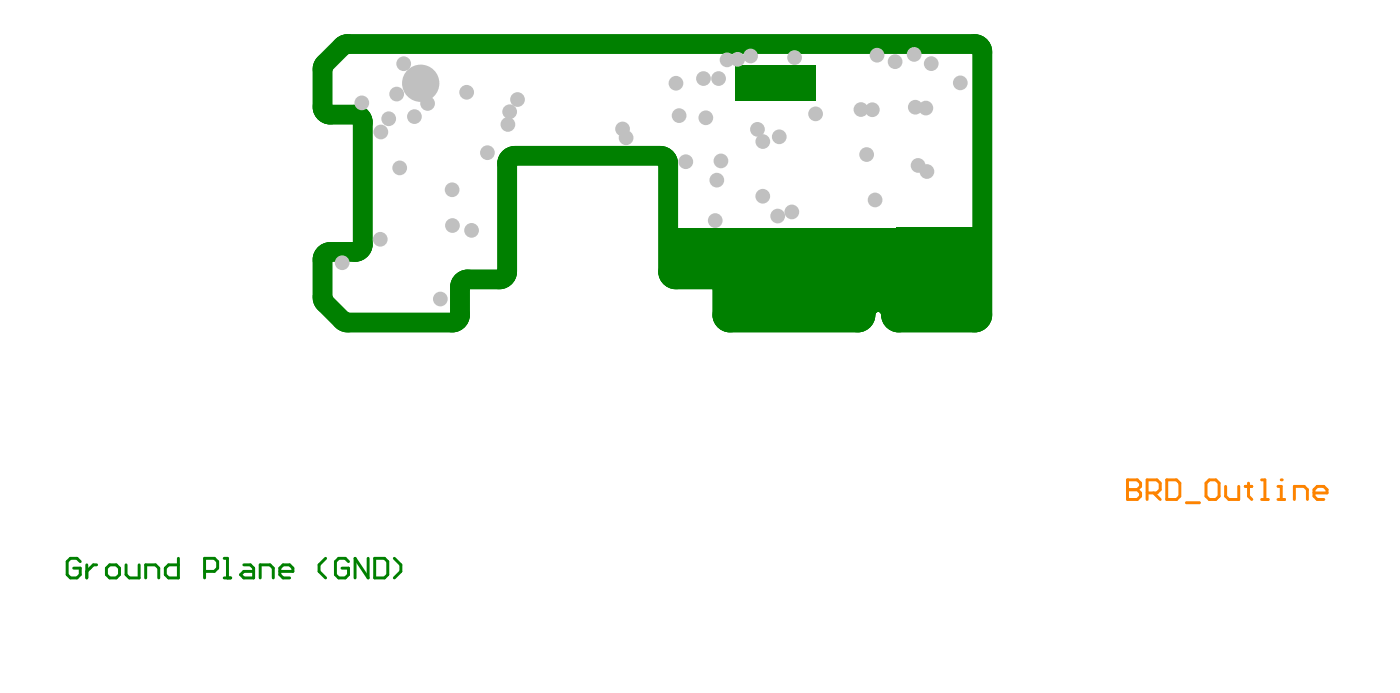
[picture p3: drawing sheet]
<svg xmlns="http://www.w3.org/2000/svg" width="237mm" height="117mm" viewBox="0 0 237 117" stroke-linecap="round" stroke-linejoin="round" font-family="sans-serif">
<path d="M55.1 10.8l2.9-2.9 .6-.4h.4h106.3a1.33 1.33 0 0 1 1.3 1.3v44.5a1.33 1.33 0 0 1-1.3 1.4h-12.9a1.48 1.48 0 0 1-1.3-1.8 2.19 2.19 0 0 0-2.6-1.7 2.19 2.19 0 0 0-1.8 2.4 1.33 1.33 0 0 1-1.3 1.1h-21.6a1.33 1.33 0 0 1-1.3-1.4v-4.6a1.33 1.33 0 0 0-1.3-1.3h-6.6a1.33 1.33 0 0 1-1.3-1.4v-18.3a1.33 1.33 0 0 0-1.3-1.3h-24.7a1.33 1.33 0 0 0-1.3 1.3v18.3a1.33 1.33 0 0 1-1.3 1.4h-5.4a1.33 1.33 0 0 0-1.3 1.3v4.6a1.33 1.33 0 0 1-1.3 1.4h-17.7l-.7-.2-3.2-3.1-.4-.6v-6.8a1.33 1.33 0 0 1 1.3-1.3h4.2a1.33 1.33 0 0 0 1.3-1.3v-20.6a1.33 1.33 0 0 0-1.3-1.4h-4.2a1.33 1.33 0 0 1-1.3-1.3v-6.4l.2-.6z" fill="none" stroke="#fd8300" stroke-width=".17"/>
<path d="M191.2 81.3v3.4h1.7l.5-.6v-.5l-.5-.6h-1.7" fill="none" stroke="#fd8300" stroke-width=".5"/>
<circle cx="191.2" cy="83" r=".25" fill="#fd8300"/>
<g fill="none" stroke="#fd8300" stroke-width=".5">
<path d="M191.2 81.3h1.7l.5 .6v.6l-.5 .5h-1.7M194.5 83.6h1.7l.6-.6v-1.1l-.6-.6h-1.7v3.4M195.6 83.6l1.2 1.1M197.9 81.3h1.6l.6 .6v2.2l-.6 .6h-1.6zM201.2 85.2h2.2M204.5 81.9l.6-.6h1.1l.5 .6v2.2l-.5 .6h-1.1l-.6-.6zM207.8 82.5v1.6l.6 .6h1.7v-2.2M211.2 82.5h1.1M211.7 81.9v2.2l.6 .6M214 81.3h.5v3.4M214 84.7h1.1M216.7 84.7h1.1"/>
<path d="M216.7 82.5h.6v2.2"/>
</g>
<circle cx="217.3" cy="81.3" r=".25" fill="#fd8300"/>
<path d="M219.5 84.7v-2.2h1.7l.5 .5v1.7M222.8 83.6h2.2v-.6l-.5-.5h-1.1l-.6 .5v1.1l.6 .6h1.1" fill="none" stroke="#fd8300" stroke-width=".5"/>
<path d="M55.1 10.8l2.9-2.9 .6-.4h.4h106.3a1.33 1.33 0 0 1 1.3 1.3v44.5a1.33 1.33 0 0 1-1.3 1.4h-12.9a1.48 1.48 0 0 1-1.3-1.8 2.19 2.19 0 0 0-2.6-1.7 2.19 2.19 0 0 0-1.8 2.4 1.33 1.33 0 0 1-1.3 1.1h-21.6a1.33 1.33 0 0 1-1.3-1.4v-4.6a1.33 1.33 0 0 0-1.3-1.3h-6.6a1.33 1.33 0 0 1-1.3-1.4v-18.3a1.33 1.33 0 0 0-1.3-1.3h-24.7a1.33 1.33 0 0 0-1.3 1.3v18.3a1.33 1.33 0 0 1-1.3 1.4h-5.4a1.33 1.33 0 0 0-1.3 1.3v4.6a1.33 1.33 0 0 1-1.3 1.4h-17.7l-.7-.2-3.2-3.1-.4-.6v-6.8a1.33 1.33 0 0 1 1.3-1.3h4.2a1.33 1.33 0 0 0 1.3-1.3v-20.6a1.33 1.33 0 0 0-1.3-1.4h-4.2a1.33 1.33 0 0 1-1.3-1.3v-6.4l.2-.6z" fill="none" stroke="#008000" stroke-width="3.4"/>
<g fill="#008000">
<path d="M122 46.2h23.8v8h-23.8z" fill-rule="evenodd"/>
<path d="M124.7 11.1h13.6v6h-13.6z" fill-rule="evenodd"/>
<path d="M152 38.6h13.2v15.5h-13.2z" fill-rule="evenodd"/>
<path d="M144.2 47.7h9.4v3.7h-9.4z" fill-rule="evenodd"/>
<path d="M114.2 38.6h39.2v8.5h-39.2z" fill-rule="evenodd"/>
<path d="M144.1 45.2h10.2v5.2h-10.2z" fill-rule="evenodd"/>
</g>
<g fill="none" stroke="#008000" stroke-width=".5">
<path d="M13.6 95.2l-.5-.6h-1.2l-.5 .6v2.2l.5 .6h1.2l.5-.6v-1.1h-1.1M14.7 95.8v2.2M16.4 95.8h-.6l-1.1 1.1M18 96.3l.6-.5h1.1l.6 .5v1.1l-.6 .6h-1.1l-.6-.6zM21.4 95.8v1.6l.5 .6h1.7v-2.2M24.7 98v-2.2h1.7l.5 .5v1.7M30.3 94.6v3.4h-1.7l-.6-.6v-1.1l.6-.5h1.7M34.7 96.9h1.7l.5-.6v-1.1l-.5-.6h-1.7v3.4M38 94.6h.6v3.4M38 98h1.1M41.3 95.8h1.2l.5 .5v1.7h-1.7l-.5-.6 .5-.5h1.7M44.1 98v-2.2h1.7l.5 .5v1.7"/>
<path d="M47.5 96.9h2.2v-.6l-.6-.5h-1.1l-.5 .5v1.1l.5 .6h1.1M55.2 94.6l-1.1 1.2v1.1l1.1 1.1M59.1 95.2l-.6-.6h-1.1l-.5 .6v2.2l.5 .6h1.1l.6-.6v-1.1h-1.1M62.4 94.6v3.4l-2.2-3.4v3.4M63.5 94.6h1.7l.6 .6v2.2l-.6 .6h-1.7zM66.9 94.6l1.1 1.2v1.1l-1.1 1.1"/>
</g>
<g fill="#c0c0c0">
<circle cx="148.7" cy="9.4" r="1.25"/>
<circle cx="129.4" cy="24" r="1.25"/>
<circle cx="87.8" cy="16.9" r="1.25"/>
<circle cx="157.9" cy="10.8" r="1.25"/>
<circle cx="157.2" cy="29.1" r="1.25"/>
<circle cx="155.7" cy="28" r="1.25"/>
<circle cx="119.7" cy="20" r="1.25"/>
<circle cx="122.3" cy="27.3" r="1.25"/>
<circle cx="121.6" cy="30.5" r="1.25"/>
<circle cx="115.2" cy="19.6" r="1.25"/>
<circle cx="147" cy="26.2" r="1.25"/>
<circle cx="146" cy="18.6" r="1.25"/>
<circle cx="147.9" cy="18.6" r="1.25"/>
<circle cx="105.6" cy="21.9" r="1.25"/>
<circle cx="67.3" cy="15.9" r="1.25"/>
<circle cx="82.7" cy="25.9" r="1.25"/>
<circle cx="106.2" cy="23.4" r="1.25"/>
<circle cx="86.4" cy="18.9" r="1.25"/>
<circle cx="134.3" cy="35.9" r="1.25"/>
<circle cx="79.1" cy="15.6" r="1.25"/>
<circle cx="114.6" cy="14.1" r="1.25"/>
<circle cx="65.9" cy="20.1" r="1.25"/>
<circle cx="64.6" cy="22.4" r="1.25"/>
<circle cx="61.4" cy="17.4" r="1.25"/>
<circle cx="138.3" cy="19.3" r="1.25"/>
<circle cx="67.8" cy="28.5" r="1.25"/>
<circle cx="74.7" cy="50.7" r="1.25"/>
<circle cx="121.3" cy="37.4" r="1.25"/>
<circle cx="76.7" cy="38.2" r="1.25"/>
<circle cx="86.1" cy="21.1" r="1.25"/>
<circle cx="64.5" cy="40.6" r="1.25"/>
<circle cx="162.9" cy="14" r="1.25"/>
<circle cx="148.4" cy="33.9" r="1.25"/>
<circle cx="155" cy="9.2" r="1.25"/>
<circle cx="151.8" cy="10.5" r="1.25"/>
<circle cx="121.9" cy="13.3" r="1.25"/>
<circle cx="123.3" cy="10.2" r="1.25"/>
<circle cx="157" cy="18.3" r="1.25"/>
<circle cx="155.2" cy="18.2" r="1.25"/>
<circle cx="119.3" cy="13.3" r="1.25"/>
<circle cx="128.5" cy="21.9" r="1.25"/>
<circle cx="132.2" cy="23.2" r="1.25"/>
<circle cx="131.9" cy="36.6" r="1.25"/>
<circle cx="129.4" cy="33.3" r="1.25"/>
<circle cx="58" cy="44.5" r="1.25"/>
<circle cx="76.7" cy="32.2" r="1.25"/>
<circle cx="80" cy="39.1" r="1.25"/>
<circle cx="116.3" cy="27.4" r="1.25"/>
<circle cx="127.3" cy="9.5" r="1.25"/>
<circle cx="134.7" cy="9.8" r="1.25"/>
<circle cx="125.1" cy="10.1" r="1.25"/>
<circle cx="68.5" cy="10.8" r="1.25"/>
<circle cx="72.5" cy="17.5" r="1.25"/>
<circle cx="70.3" cy="19.8" r="1.25"/>
<circle cx="71.3" cy="14.1" r="3.2"/>
</g>
</svg>
